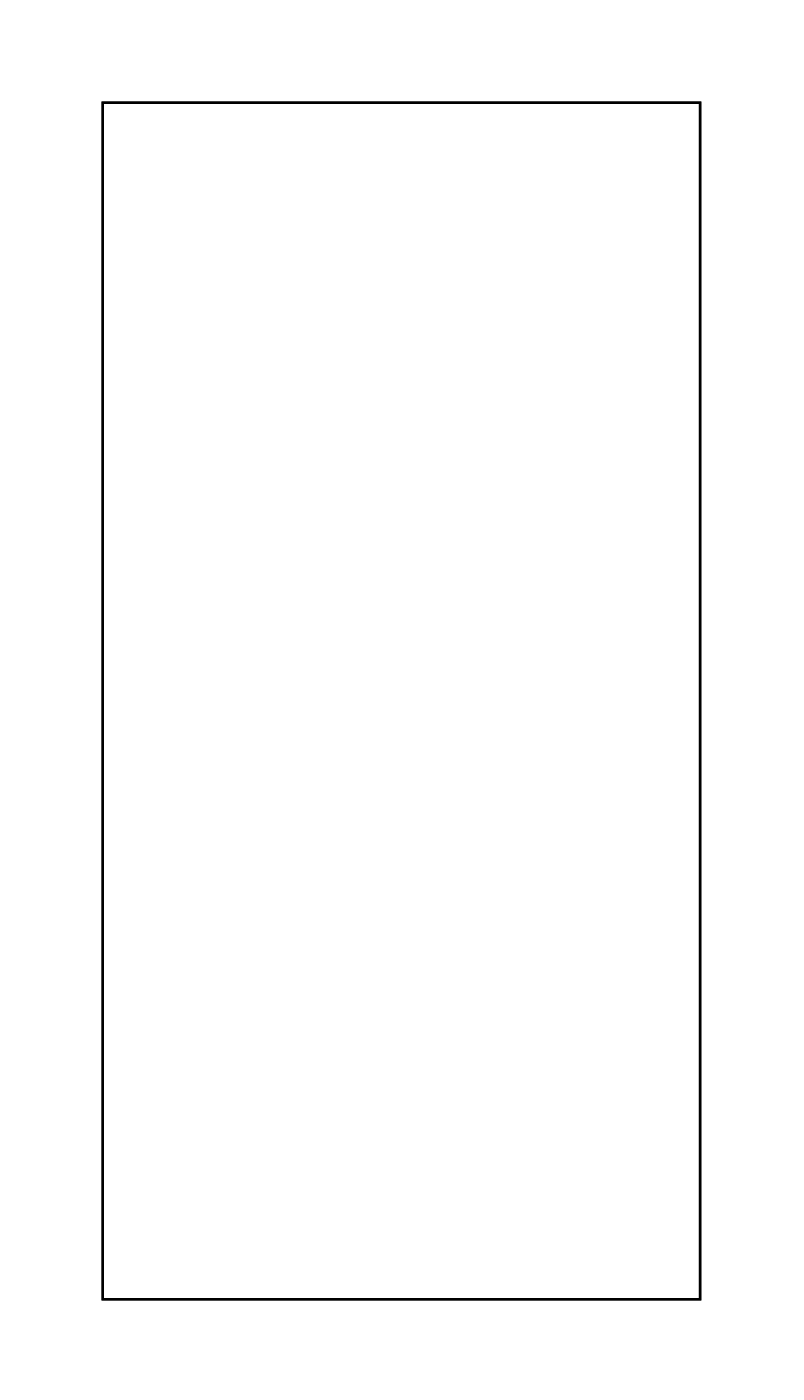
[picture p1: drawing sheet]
<svg xmlns="http://www.w3.org/2000/svg" width="67mm" height="117mm" viewBox="0 0 67 117" stroke-linecap="round" stroke-linejoin="round" font-family="sans-serif">
<path d="M8.6 8.6h49.8v99.8h-49.8z" fill="none" stroke="#000" stroke-width=".2"/>
<path d="M8.6 8.6h49.8v99.8h-49.8z" fill="none" stroke="#000" stroke-width=".08"/>
<circle cx="49" cy="61.1" r=".74" fill="#fff"/>
<circle cx="49" cy="61.1" r=".74" fill="none" stroke="#fff" stroke-width=".76" stroke-linecap="butt"/>
<circle cx="49" cy="58.6" r=".74" fill="#fff"/>
<circle cx="49" cy="58.6" r=".74" fill="none" stroke="#fff" stroke-width=".76" stroke-linecap="butt"/>
<path d="M40.6 55.2h1.5v1.6h-1.5z" fill="#fff"/>
<path d="M40.6 55.2h1.5v1.6h-1.5z" fill="none" stroke="#fff" stroke-width=".76" stroke-linecap="butt"/>
<circle cx="41.4" cy="56" r=".79" fill="#fff"/>
<circle cx="41.4" cy="56" r=".79" fill="none" stroke="#fff" stroke-width=".76" stroke-linecap="butt"/>
<circle cx="41.4" cy="63.6" r=".79" fill="#fff"/>
<circle cx="41.4" cy="63.6" r=".79" fill="none" stroke="#fff" stroke-width=".76" stroke-linecap="butt"/>
<circle cx="26.1" cy="84" r=".7" fill="#fff"/>
<circle cx="26.1" cy="84" r=".7" fill="none" stroke="#fff" stroke-width=".76" stroke-linecap="butt"/>
<circle cx="16" cy="84" r=".7" fill="#fff"/>
<circle cx="16" cy="84" r=".7" fill="none" stroke="#fff" stroke-width=".76" stroke-linecap="butt"/>
<circle cx="26.1" cy="78.9" r=".7" fill="#fff"/>
<circle cx="26.1" cy="78.9" r=".7" fill="none" stroke="#fff" stroke-width=".76" stroke-linecap="butt"/>
<circle cx="16" cy="78.9" r=".7" fill="#fff"/>
<circle cx="16" cy="78.9" r=".7" fill="none" stroke="#fff" stroke-width=".76" stroke-linecap="butt"/>
<circle cx="26.1" cy="73.8" r=".7" fill="#fff"/>
<circle cx="26.1" cy="73.8" r=".7" fill="none" stroke="#fff" stroke-width=".76" stroke-linecap="butt"/>
<circle cx="16" cy="73.8" r=".7" fill="#fff"/>
<circle cx="16" cy="73.8" r=".7" fill="none" stroke="#fff" stroke-width=".76" stroke-linecap="butt"/>
<circle cx="46.4" cy="84" r=".7" fill="#fff"/>
<circle cx="46.4" cy="84" r=".7" fill="none" stroke="#fff" stroke-width=".76" stroke-linecap="butt"/>
<circle cx="36.3" cy="84" r=".7" fill="#fff"/>
<circle cx="36.3" cy="84" r=".7" fill="none" stroke="#fff" stroke-width=".76" stroke-linecap="butt"/>
<circle cx="46.4" cy="78.9" r=".7" fill="#fff"/>
<circle cx="46.4" cy="78.9" r=".7" fill="none" stroke="#fff" stroke-width=".76" stroke-linecap="butt"/>
<circle cx="36.3" cy="78.9" r=".7" fill="#fff"/>
<circle cx="36.3" cy="78.9" r=".7" fill="none" stroke="#fff" stroke-width=".76" stroke-linecap="butt"/>
<circle cx="46.4" cy="73.8" r=".7" fill="#fff"/>
<circle cx="46.4" cy="73.8" r=".7" fill="none" stroke="#fff" stroke-width=".76" stroke-linecap="butt"/>
<circle cx="36.3" cy="73.8" r=".7" fill="#fff"/>
<circle cx="36.3" cy="73.8" r=".7" fill="none" stroke="#fff" stroke-width=".76" stroke-linecap="butt"/>
<circle cx="49" cy="28.1" r=".7" fill="#fff"/>
<circle cx="49" cy="28.1" r=".7" fill="none" stroke="#fff" stroke-width=".76" stroke-linecap="butt"/>
<circle cx="38.8" cy="28.1" r=".7" fill="#fff"/>
<circle cx="38.8" cy="28.1" r=".7" fill="none" stroke="#fff" stroke-width=".76" stroke-linecap="butt"/>
<circle cx="28.7" cy="28.1" r=".7" fill="#fff"/>
<circle cx="28.7" cy="28.1" r=".7" fill="none" stroke="#fff" stroke-width=".76" stroke-linecap="butt"/>
<circle cx="18.5" cy="28.1" r=".7" fill="#fff"/>
<circle cx="18.5" cy="28.1" r=".7" fill="none" stroke="#fff" stroke-width=".76" stroke-linecap="butt"/>
<circle cx="24.5" cy="99.2" r=".57" fill="#fff"/>
<circle cx="24.5" cy="99.2" r=".57" fill="none" stroke="#fff" stroke-width=".76" stroke-linecap="butt"/>
<circle cx="22.5" cy="99.2" r=".57" fill="#fff"/>
<circle cx="22.5" cy="99.2" r=".57" fill="none" stroke="#fff" stroke-width=".76" stroke-linecap="butt"/>
<circle cx="20.5" cy="99.2" r=".57" fill="#fff"/>
<circle cx="20.5" cy="99.2" r=".57" fill="none" stroke="#fff" stroke-width=".76" stroke-linecap="butt"/>
<circle cx="18.5" cy="99.2" r=".57" fill="#fff"/>
<circle cx="18.5" cy="99.2" r=".57" fill="none" stroke="#fff" stroke-width=".76" stroke-linecap="butt"/>
<circle cx="47.4" cy="99.2" r=".57" fill="#fff"/>
<circle cx="47.4" cy="99.2" r=".57" fill="none" stroke="#fff" stroke-width=".76" stroke-linecap="butt"/>
<circle cx="45.4" cy="99.2" r=".57" fill="#fff"/>
<circle cx="45.4" cy="99.2" r=".57" fill="none" stroke="#fff" stroke-width=".76" stroke-linecap="butt"/>
<circle cx="43.4" cy="99.2" r=".57" fill="#fff"/>
<circle cx="43.4" cy="99.2" r=".57" fill="none" stroke="#fff" stroke-width=".76" stroke-linecap="butt"/>
<circle cx="41.4" cy="99.2" r=".57" fill="#fff"/>
<circle cx="41.4" cy="99.2" r=".57" fill="none" stroke="#fff" stroke-width=".76" stroke-linecap="butt"/>
<path d="M48.3 42.6h1.4v1.4h-1.4z" fill="#fff"/>
<path d="M48.3 42.6h1.4v1.4h-1.4z" fill="none" stroke="#fff" stroke-width=".76" stroke-linecap="butt"/>
<circle cx="49" cy="43.3" r=".7" fill="#fff"/>
<circle cx="49" cy="43.3" r=".7" fill="none" stroke="#fff" stroke-width=".76" stroke-linecap="butt"/>
<circle cx="49" cy="35.7" r=".7" fill="#fff"/>
<circle cx="49" cy="35.7" r=".7" fill="none" stroke="#fff" stroke-width=".76" stroke-linecap="butt"/>
<circle cx="46.4" cy="43.3" r=".7" fill="#fff"/>
<circle cx="46.4" cy="43.3" r=".7" fill="none" stroke="#fff" stroke-width=".76" stroke-linecap="butt"/>
<circle cx="46.4" cy="35.7" r=".7" fill="#fff"/>
<circle cx="46.4" cy="35.7" r=".7" fill="none" stroke="#fff" stroke-width=".76" stroke-linecap="butt"/>
<circle cx="43.9" cy="43.3" r=".7" fill="#fff"/>
<circle cx="43.9" cy="43.3" r=".7" fill="none" stroke="#fff" stroke-width=".76" stroke-linecap="butt"/>
<circle cx="43.9" cy="35.7" r=".7" fill="#fff"/>
<circle cx="43.9" cy="35.7" r=".7" fill="none" stroke="#fff" stroke-width=".76" stroke-linecap="butt"/>
<circle cx="41.4" cy="43.3" r=".7" fill="#fff"/>
<circle cx="41.4" cy="43.3" r=".7" fill="none" stroke="#fff" stroke-width=".76" stroke-linecap="butt"/>
<circle cx="41.4" cy="35.7" r=".7" fill="#fff"/>
<circle cx="41.4" cy="35.7" r=".7" fill="none" stroke="#fff" stroke-width=".76" stroke-linecap="butt"/>
<circle cx="38.8" cy="43.3" r=".7" fill="#fff"/>
<circle cx="38.8" cy="43.3" r=".7" fill="none" stroke="#fff" stroke-width=".76" stroke-linecap="butt"/>
<circle cx="38.8" cy="35.7" r=".7" fill="#fff"/>
<circle cx="38.8" cy="35.7" r=".7" fill="none" stroke="#fff" stroke-width=".76" stroke-linecap="butt"/>
<circle cx="36.3" cy="43.3" r=".7" fill="#fff"/>
<circle cx="36.3" cy="43.3" r=".7" fill="none" stroke="#fff" stroke-width=".76" stroke-linecap="butt"/>
<circle cx="36.3" cy="35.7" r=".7" fill="#fff"/>
<circle cx="36.3" cy="35.7" r=".7" fill="none" stroke="#fff" stroke-width=".76" stroke-linecap="butt"/>
<circle cx="33.7" cy="43.3" r=".7" fill="#fff"/>
<circle cx="33.7" cy="43.3" r=".7" fill="none" stroke="#fff" stroke-width=".76" stroke-linecap="butt"/>
<circle cx="33.7" cy="35.7" r=".7" fill="#fff"/>
<circle cx="33.7" cy="35.7" r=".7" fill="none" stroke="#fff" stroke-width=".76" stroke-linecap="butt"/>
<circle cx="31.2" cy="43.3" r=".7" fill="#fff"/>
<circle cx="31.2" cy="43.3" r=".7" fill="none" stroke="#fff" stroke-width=".76" stroke-linecap="butt"/>
<circle cx="31.2" cy="35.7" r=".7" fill="#fff"/>
<circle cx="31.2" cy="35.7" r=".7" fill="none" stroke="#fff" stroke-width=".76" stroke-linecap="butt"/>
<circle cx="28.7" cy="43.3" r=".7" fill="#fff"/>
<circle cx="28.7" cy="43.3" r=".7" fill="none" stroke="#fff" stroke-width=".76" stroke-linecap="butt"/>
<circle cx="28.7" cy="35.7" r=".7" fill="#fff"/>
<circle cx="28.7" cy="35.7" r=".7" fill="none" stroke="#fff" stroke-width=".76" stroke-linecap="butt"/>
<circle cx="26.1" cy="43.3" r=".7" fill="#fff"/>
<circle cx="26.1" cy="43.3" r=".7" fill="none" stroke="#fff" stroke-width=".76" stroke-linecap="butt"/>
<circle cx="26.1" cy="35.7" r=".7" fill="#fff"/>
<circle cx="26.1" cy="35.7" r=".7" fill="none" stroke="#fff" stroke-width=".76" stroke-linecap="butt"/>
<circle cx="23.6" cy="43.3" r=".7" fill="#fff"/>
<circle cx="23.6" cy="43.3" r=".7" fill="none" stroke="#fff" stroke-width=".76" stroke-linecap="butt"/>
<circle cx="23.6" cy="35.7" r=".7" fill="#fff"/>
<circle cx="23.6" cy="35.7" r=".7" fill="none" stroke="#fff" stroke-width=".76" stroke-linecap="butt"/>
<circle cx="21" cy="43.3" r=".7" fill="#fff"/>
<circle cx="21" cy="43.3" r=".7" fill="none" stroke="#fff" stroke-width=".76" stroke-linecap="butt"/>
<circle cx="21" cy="35.7" r=".7" fill="#fff"/>
<circle cx="21" cy="35.7" r=".7" fill="none" stroke="#fff" stroke-width=".76" stroke-linecap="butt"/>
<circle cx="18.5" cy="43.3" r=".7" fill="#fff"/>
<circle cx="18.5" cy="43.3" r=".7" fill="none" stroke="#fff" stroke-width=".76" stroke-linecap="butt"/>
<circle cx="18.5" cy="35.7" r=".7" fill="#fff"/>
<circle cx="18.5" cy="35.7" r=".7" fill="none" stroke="#fff" stroke-width=".76" stroke-linecap="butt"/>
<circle cx="16" cy="43.3" r=".7" fill="#fff"/>
<circle cx="16" cy="43.3" r=".7" fill="none" stroke="#fff" stroke-width=".76" stroke-linecap="butt"/>
<circle cx="16" cy="35.7" r=".7" fill="#fff"/>
<circle cx="16" cy="35.7" r=".7" fill="none" stroke="#fff" stroke-width=".76" stroke-linecap="butt"/>
<circle cx="31.2" cy="50.9" r=".59" fill="#fff"/>
<circle cx="31.2" cy="50.9" r=".59" fill="none" stroke="#fff" stroke-width=".73" stroke-linecap="butt"/>
<circle cx="33.7" cy="50.9" r=".59" fill="#fff"/>
<circle cx="33.7" cy="50.9" r=".59" fill="none" stroke="#fff" stroke-width=".73" stroke-linecap="butt"/>
<circle cx="23.6" cy="50.9" r=".59" fill="#fff"/>
<circle cx="23.6" cy="50.9" r=".59" fill="none" stroke="#fff" stroke-width=".73" stroke-linecap="butt"/>
<circle cx="26.1" cy="50.9" r=".59" fill="#fff"/>
<circle cx="26.1" cy="50.9" r=".59" fill="none" stroke="#fff" stroke-width=".73" stroke-linecap="butt"/>
<circle cx="28.7" cy="23" r=".7" fill="#fff"/>
<circle cx="28.7" cy="23" r=".7" fill="none" stroke="#fff" stroke-width=".76" stroke-linecap="butt"/>
<circle cx="18.5" cy="23" r=".7" fill="#fff"/>
<circle cx="18.5" cy="23" r=".7" fill="none" stroke="#fff" stroke-width=".76" stroke-linecap="butt"/>
<circle cx="49" cy="17.9" r=".7" fill="#fff"/>
<circle cx="49" cy="17.9" r=".7" fill="none" stroke="#fff" stroke-width=".76" stroke-linecap="butt"/>
<circle cx="38.8" cy="17.9" r=".7" fill="#fff"/>
<circle cx="38.8" cy="17.9" r=".7" fill="none" stroke="#fff" stroke-width=".76" stroke-linecap="butt"/>
<circle cx="28.7" cy="17.9" r=".7" fill="#fff"/>
<circle cx="28.7" cy="17.9" r=".7" fill="none" stroke="#fff" stroke-width=".76" stroke-linecap="butt"/>
<circle cx="18.5" cy="17.9" r=".7" fill="#fff"/>
<circle cx="18.5" cy="17.9" r=".7" fill="none" stroke="#fff" stroke-width=".76" stroke-linecap="butt"/>
<circle cx="49" cy="23" r=".7" fill="#fff"/>
<circle cx="49" cy="23" r=".7" fill="none" stroke="#fff" stroke-width=".76" stroke-linecap="butt"/>
<circle cx="38.8" cy="23" r=".7" fill="#fff"/>
<circle cx="38.8" cy="23" r=".7" fill="none" stroke="#fff" stroke-width=".76" stroke-linecap="butt"/>
<circle cx="35.9" cy="59.1" r=".35" fill="#fff"/>
<circle cx="35.9" cy="59.1" r=".35" fill="none" stroke="#fff" stroke-width=".55"/>
<circle cx="24.9" cy="39.6" r=".35" fill="#fff"/>
<circle cx="24.9" cy="39.6" r=".35" fill="none" stroke="#fff" stroke-width=".55"/>
<circle cx="22.5" cy="29.8" r=".35" fill="#fff"/>
<circle cx="22.5" cy="29.8" r=".35" fill="none" stroke="#fff" stroke-width=".55"/>
<circle cx="32.3" cy="21.3" r=".35" fill="#fff"/>
<circle cx="32.3" cy="21.3" r=".35" fill="none" stroke="#fff" stroke-width=".55"/>
<circle cx="43.2" cy="49.3" r=".35" fill="#fff"/>
<circle cx="43.2" cy="49.3" r=".35" fill="none" stroke="#fff" stroke-width=".55"/>
</svg>
